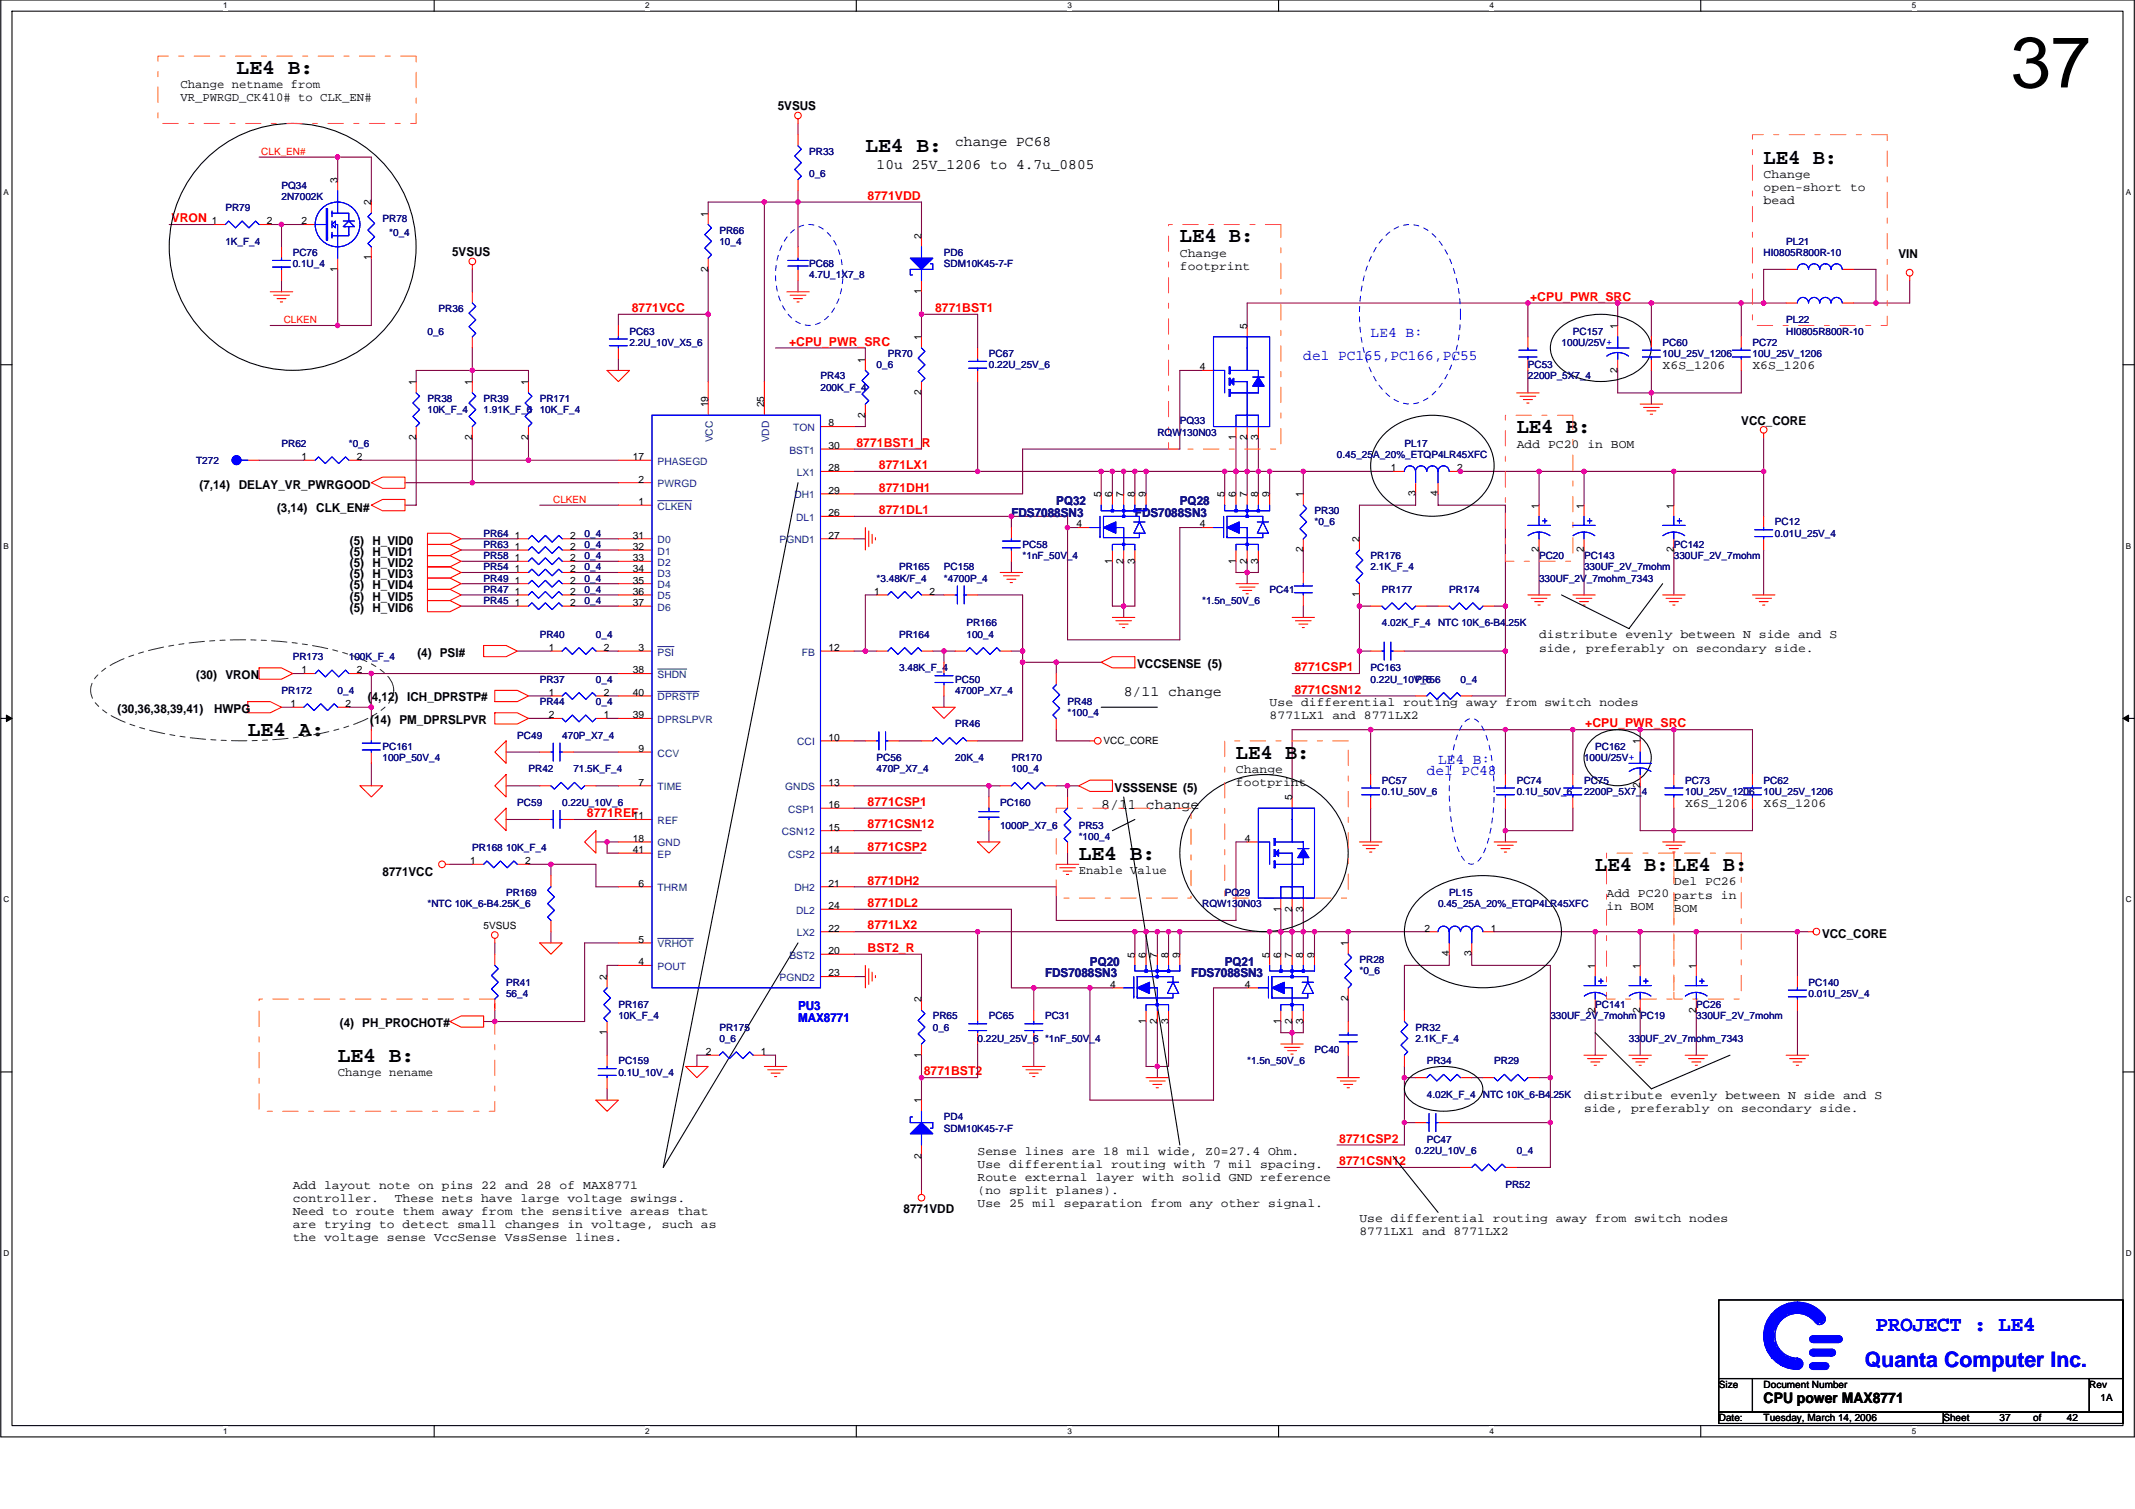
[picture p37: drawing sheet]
<svg xmlns="http://www.w3.org/2000/svg" width="420mm" height="297mm" viewBox="0 0 420 297" stroke-linecap="round" stroke-linejoin="round" font-family="sans-serif">
<defs><g id="words">
<text font-size="14.1" x="395.7" y="17.2">37</text>
<g font-size="4.2">
<text x="46.6" y="14.6">LE4 B:</text>
<text x="170.3" y="30">LE4 B:</text>
<text x="347.1" y="32.2">LE4 B:</text>
<text x="232.2" y="47.7">LE4 B:</text>
<text x="298.5" y="85.3">LE4 B:</text>
<text x="48.8" y="144.9">LE4 A:</text>
<text x="243.2" y="149.4">LE4 B:</text>
<text x="212.3" y="169.2">LE4 B:</text>
<text x="313.9" y="171.4">LE4 B: LE4 B:</text>
<text x="66.5" y="209">LE4 B:</text>
</g>
<g font-size="4.2" fill="#00f">
<text x="369.2" y="262">PROJECT : LE4</text>
<text x="367" y="269.1">Quanta Computer Inc.</text>
</g>
<g font-size="2.9">
<text x="188" y="28.8">change PC68</text>
<text x="172.5" y="33.2">10u 25V_1206 to 4.7u_0805</text>
<text x="221.1" y="137.1">8/11 change</text>
<text x="216.7" y="159.2">8/11 change</text>
<text x="347.1" y="276.2">CPU power MAX8771</text>
</g>
<g font-size="2.9" fill="#00f">
<text x="256.5" y="70.8">del PC165,PC166,PC55</text>
<text x="269.7" y="66.4">LE4 B:</text>
<text x="280.8" y="152.5">del PC48</text>
<text x="283" y="150.3">LE4 B:</text>
</g>
<g font-size="2.4">
<text x="35.5" y="17.4">Change netname from</text>
<text x="35.5" y="20">VR_PWRGD_CK410# to CLK_EN#</text>
<text x="153.1" y="21.7">5VSUS</text>
<text x="347.1" y="35.1">Change</text>
<text x="347.1" y="37.7">open-short to</text>
<text x="347.1" y="40.2">bead</text>
<text x="89" y="50.4">5VSUS</text>
<text x="232.2" y="50.5">Change</text>
<text x="232.2" y="53.1">footprint</text>
<text x="373.6" y="50.8">VIN</text>
<text x="327.2" y="72.6">X6S_1206</text>
<text x="344.9" y="72.6">X6S_1206</text>
<text x="342.7" y="83.6">VCC_CORE</text>
<text x="298.5" y="88.1">Add PC20 in BOM</text>
<text x="39.3" y="96.2">(7,14)</text>
<text x="47" y="96.2">DELAY_VR_PWRGOOD</text>
<text x="54.5" y="100.8">(3,14)</text>
<text x="62.2" y="100.8">CLK_EN#</text>
<text x="68.9" y="107.2">(5) H_VID0</text>
<text x="68.9" y="109.4">(5) H_VID1</text>
<text x="68.9" y="113.8">(5) H_VID3</text>
<text x="68.9" y="111.6">(5) H_VID2</text>
<text x="68.9" y="118.3">(5) H_VID5</text>
<text x="68.9" y="116">(5) H_VID4</text>
<text x="68.9" y="120.5">(5) H_VID6</text>
<text x="302.9" y="125.7">distribute evenly between N side and S</text>
<text x="82.1" y="129.3">(4) PSI#</text>
<text x="223.8" y="131.5">VCCSENSE (5)</text>
<text x="302.9" y="128.2">side, preferably on secondary side.</text>
<text x="38.6" y="133.7">(30) VRON</text>
<text x="72.4" y="137.9">(4,12)</text>
<text x="80.1" y="137.9">ICH_DPRSTP#</text>
<text x="23.1" y="140.4">(30,36,38,39,41)</text>
<text x="42.1" y="140.4">HWPG</text>
<text x="72.8" y="142.6">(14) PM_DPRSLPVR</text>
<text x="249.9" y="138.9">Use differential routing away from switch nodes</text>
<text x="249.9" y="141.5">8771LX1 and 8771LX2</text>
<text x="219.4" y="155.8">VSSSENSE (5)</text>
<text x="243.2" y="152.2">Change</text>
<text x="243.2" y="154.8">footprint</text>
<text x="331.6" y="158.8">X6S_1206</text>
<text x="347.1" y="158.8">X6S_1206</text>
<text x="75.3" y="172.4">8771VCC</text>
<text x="212.3" y="172.1">Enable Value</text>
<text x="316.2" y="176.5">Add PC20 parts in</text>
<text x="316.2" y="179.1">in BOM</text>
<text x="329.4" y="174.3">Del PC26</text>
<text x="329.4" y="179.5">BOM</text>
<text x="358.6" y="184.6">VCC_CORE</text>
<text x="66.9" y="202.2">(4) PH_PROCHOT#</text>
<text x="66.5" y="211.9">Change nename</text>
<text x="311.7" y="216.3">distribute evenly between N side and S</text>
<text x="311.7" y="218.8">side, preferably on secondary side.</text>
<text x="192.4" y="227.3">Sense lines are 18 mil wide, Z0=27.4 Ohm.</text>
<text x="57.6" y="234">Add layout note on pins 22 and 28 of MAX8771</text>
<text x="192.4" y="229.9">Use differential routing with 7 mil spacing.</text>
<text x="192.4" y="232.5">Route external layer with solid GND reference</text>
<text x="57.6" y="236.5">controller.</text>
<text x="57.6" y="239.1">Need to route them away from the sensitive areas that</text>
<text x="77.7" y="236.5">These nets have large voltage swings.</text>
<text x="177.8" y="238.7">8771VDD</text>
<text x="192.4" y="235.1">(no split planes).</text>
<text x="192.4" y="237.6">Use 25 mil separation from any other signal.</text>
<text x="57.6" y="241.7">are trying to detect small changes in voltage, such as</text>
<text x="57.6" y="244.3">the voltage sense VccSense VssSense lines.</text>
<text x="267.5" y="240.6">Use differential routing away from switch nodes</text>
<text x="267.5" y="243.2">8771LX1 and 8771LX2</text>
</g>
<g font-size="2.4" fill="#f00">
<text x="170.7" y="39.3">8771VDD</text>
<text x="33.7" y="43.8">VRON</text>
<text x="301.1" y="59.2">+CPU_PWR_SRC</text>
<text x="124.3" y="61.4">8771VCC</text>
<text x="184" y="61.4">8771BST1</text>
<text x="155.3" y="68.1">+CPU_PWR_SRC</text>
<text x="168.5" y="87.9">8771BST1_R</text>
<text x="173" y="92.4">8771LX1</text>
<text x="173" y="101.2">8771DL1</text>
<text x="173" y="96.8">8771DH1</text>
<text x="254.7" y="136.5">8771CSN12</text>
<text x="254.7" y="132.1">8771CSP1</text>
<text x="312" y="143.2">+CPU_PWR_SRC</text>
<text x="115.5" y="160.9">8771REF</text>
<text x="170.7" y="158.6">8771CSP1</text>
<text x="170.7" y="167.5">8771CSP2</text>
<text x="170.7" y="163.1">8771CSN12</text>
<text x="170.7" y="174.1">8771DH2</text>
<text x="170.7" y="178.5">8771DL2</text>
<text x="170.7" y="183">8771LX2</text>
<text x="170.7" y="187.4">BST2_R</text>
<text x="181.8" y="211.7">8771BST2</text>
<text x="263.6" y="224.9">8771CSP2</text>
<text x="263.6" y="229.4">8771CSN12</text>
</g>
<g font-size="2.4" fill="#000080">
<text x="199" y="101.7">FDS7088SN3</text>
<text x="207.9" y="99.5">PQ32</text>
<text x="223.3" y="101.7">FDS7088SN3</text>
<text x="232.2" y="99.5">PQ28</text>
<text x="214.5" y="190.1">PQ20</text>
<text x="241" y="190.1">PQ21</text>
<text x="205.7" y="192.3">FDS7088SN3</text>
<text x="234.4" y="192.3">FDS7088SN3</text>
</g>
<g font-size="2.4" fill="#00f">
<text x="157" y="198.9">PU3</text>
<text x="157" y="201.1">MAX8771</text>
</g>
<g font-size="2" fill="#f00">
<text x="51.4" y="30.5">CLK_EN#</text>
<text x="55.8" y="63.6">CLKEN</text>
<text x="108.9" y="99">CLKEN</text>
</g>
<g font-size="2" fill="#000080">
<text x="159.2" y="30.5">PR33</text>
<text x="159.2" y="34.9">0_6</text>
<text x="44.4" y="41.6">PR79</text>
<text x="55.4" y="37.1">PQ34</text>
<text x="55.4" y="39.3">2N7002K</text>
<text x="75.3" y="43.8">PR78</text>
<text x="76.6" y="46.4">*0_4</text>
<text x="141.6" y="46">PR66</text>
<text x="44.4" y="48.2">1K_F_4</text>
<text x="57.6" y="50.4">PC76</text>
<text x="57.6" y="52.6">0.1U_4</text>
<text x="141.6" y="48.2">10_4</text>
<text x="159.2" y="52.6">PC68</text>
<text x="185.8" y="50.4">PD6</text>
<text x="185.8" y="52.6">SDM10K45-7-F</text>
<text x="347.1" y="50.4">HI0805R800R-10</text>
<text x="351.5" y="48.2">PL21</text>
<text x="159.2" y="54.8">4.7U_1X7_8</text>
<text x="84.1" y="65.8">0_6</text>
<text x="86.3" y="61.4">PR36</text>
<text x="123.9" y="65.8">PC63</text>
<text x="309.5" y="65.8">PC157</text>
<text x="351.5" y="63.6">PL22</text>
<text x="351.5" y="65.8">HI0805R800R-10</text>
<text x="123.9" y="68.1">2.2U_10V_X5_6</text>
<text x="174.7" y="70.3">PR70</text>
<text x="194.6" y="70.3">PC67</text>
<text x="307.3" y="68.1">100U/25V+</text>
<text x="327.2" y="68.1">PC60</text>
<text x="327.2" y="70.3">10U_25V_1206</text>
<text x="344.9" y="68.1">PC72</text>
<text x="344.9" y="70.3">10U_25V_1206</text>
<text x="161.5" y="74.7">PR43</text>
<text x="161.5" y="76.9">200K_F_4</text>
<text x="172.5" y="72.5">0_6</text>
<text x="194.6" y="72.5">0.22U_25V_6</text>
<text x="300.7" y="72.5">PC53</text>
<text x="300.7" y="74.7">2200P_5X7_4</text>
<text x="84.1" y="79.1">PR38</text>
<text x="84.1" y="81.3">10K_F_4</text>
<text x="95.2" y="79.1">PR39</text>
<text x="95.2" y="81.3">1.91K_F_6</text>
<text x="106.2" y="79.1">PR171</text>
<text x="106.2" y="81.3">10K_F_4</text>
<text x="232.2" y="83.5">PQ33</text>
<text x="55.4" y="87.9">PR62</text>
<text x="68.7" y="87.9">*0_6</text>
<text x="227.8" y="85.7">RQW130N03</text>
<text x="276.4" y="87.9">PL17</text>
<text x="38.6" y="91.3">T272</text>
<text x="263.1" y="90.2">0.45_25A_20%_ETQP4LR45XFC</text>
<text x="258.7" y="101.2">PR30</text>
<text x="95.2" y="105.6">PR64</text>
<text x="95.2" y="107.8">PR63</text>
<text x="115" y="105.6">0_4</text>
<text x="115" y="107.8">0_4</text>
<text x="201.2" y="107.8">PC58</text>
<text x="258.7" y="103.4">*0_6</text>
<text x="329.4" y="107.8">PC142</text>
<text x="349.3" y="103.4">PC12</text>
<text x="349.3" y="105.6">0.01U_25V_4</text>
<text x="95.2" y="112.3">PR54</text>
<text x="95.2" y="110">PR58</text>
<text x="115" y="112.3">0_4</text>
<text x="115" y="110">0_4</text>
<text x="176.9" y="112.3">PR165</text>
<text x="185.8" y="112.3">PC158</text>
<text x="201.2" y="110">*1nF_50V_4</text>
<text x="269.7" y="110">PR176</text>
<text x="269.7" y="112.3">2.1K_F_4</text>
<text x="302.9" y="110">PC20</text>
<text x="311.7" y="110">PC143</text>
<text x="311.7" y="112.3">330UF_2V_7mohm</text>
<text x="329.4" y="110">330UF_2V_7mohm</text>
<text x="95.2" y="114.5">PR49</text>
<text x="95.2" y="116.7">PR47</text>
<text x="95.2" y="118.9">PR45</text>
<text x="115" y="114.5">0_4</text>
<text x="115" y="116.7">0_4</text>
<text x="115" y="118.9">0_4</text>
<text x="172.5" y="114.5">*3.48K/F_4</text>
<text x="185.8" y="114.5">*4700P_4</text>
<text x="236.6" y="118.9">*1.5n_50V_6</text>
<text x="249.9" y="116.7">PC41</text>
<text x="272" y="116.7">PR177</text>
<text x="285.2" y="116.7">PR174</text>
<text x="302.9" y="114.5">330UF_2V_7mohm_7343</text>
<text x="106.2" y="125.5">PR40</text>
<text x="117.3" y="125.5">0_4</text>
<text x="176.9" y="125.5">PR164</text>
<text x="190.2" y="123.3">PR166</text>
<text x="190.2" y="125.5">100_4</text>
<text x="272" y="123.3">4.02K_F_4</text>
<text x="283" y="123.3">NTC 10K_6-B4.25K</text>
<text x="57.6" y="129.9">PR173</text>
<text x="68.7" y="129.9">100K_F_4</text>
<text x="55.4" y="136.6">PR172</text>
<text x="66.5" y="136.6">0_4</text>
<text x="106.2" y="134.4">PR37</text>
<text x="117.3" y="134.4">0_4</text>
<text x="176.9" y="132.1">3.48K_F_4</text>
<text x="188" y="134.4">PC50</text>
<text x="188" y="136.6">4700P_X7_4</text>
<text x="269.7" y="132.1">PC163</text>
<text x="269.7" y="134.4">0.22U_10V_6</text>
<text x="278.6" y="134.4">PR56</text>
<text x="287.4" y="134.4">0_4</text>
<text x="106.2" y="138.8">PR44</text>
<text x="117.3" y="138.8">0_4</text>
<text x="188" y="143.2">PR46</text>
<text x="210.1" y="138.8">PR48</text>
<text x="210.1" y="141">*100_4</text>
<text x="75.3" y="147.6">PC161</text>
<text x="75.3" y="149.8">100P_50V_4</text>
<text x="101.8" y="145.4">PC49</text>
<text x="110.6" y="145.4">470P_X7_4</text>
<text x="172.5" y="149.8">PC56</text>
<text x="188" y="149.8">20K_4</text>
<text x="199" y="149.8">PR170</text>
<text x="311.7" y="149.8">100U/25V+</text>
<text x="313.9" y="147.6">PC162</text>
<text x="104" y="152">PR42</text>
<text x="112.8" y="152">71.5K_F_4</text>
<text x="172.5" y="152">470P_X7_4</text>
<text x="199" y="152">100_4</text>
<text x="272" y="154.2">PC57</text>
<text x="298.5" y="154.2">PC74</text>
<text x="311.7" y="154.2">PC75</text>
<text x="331.6" y="154.2">PC73</text>
<text x="347.1" y="154.2">PC62</text>
<text x="101.8" y="158.7">PC59</text>
<text x="110.6" y="158.7">0.22U_10V_6</text>
<text x="196.8" y="158.7">PC160</text>
<text x="272" y="156.5">0.1U_50V_6</text>
<text x="298.5" y="156.5">0.1U_50V_6</text>
<text x="311.7" y="156.5">2200P_5X7_4</text>
<text x="331.6" y="156.5">10U_25V_1206</text>
<text x="347.1" y="156.5">10U_25V_1206</text>
<text x="93" y="167.5">PR168 10K_F_4</text>
<text x="196.8" y="163.1">1000P_X7_6</text>
<text x="212.3" y="163.1">PR53</text>
<text x="212.3" y="165.3">*100_4</text>
<text x="84.1" y="178.6">*NTC 10K_6-B4.25K_6</text>
<text x="99.6" y="176.3">PR169</text>
<text x="236.6" y="178.6">RQW130N03</text>
<text x="241" y="176.3">PQ29</text>
<text x="283" y="178.6">0.45_25A_20%_ETQP4LR45XFC</text>
<text x="285.2" y="176.3">PL15</text>
<text x="267.5" y="189.6">PR28</text>
<text x="267.5" y="191.8">*0_6</text>
<text x="99.6" y="194">PR41</text>
<text x="99.6" y="196.2">56_4</text>
<text x="355.9" y="194">PC140</text>
<text x="355.9" y="196.2">0.01U_25V_4</text>
<text x="121.7" y="198.4">PR167</text>
<text x="121.7" y="200.7">10K_F_4</text>
<text x="141.6" y="202.9">PR175</text>
<text x="183.6" y="200.7">PR65</text>
<text x="183.6" y="202.9">0_6</text>
<text x="194.6" y="200.7">PC65</text>
<text x="205.7" y="200.7">PC31</text>
<text x="278.6" y="202.9">PR32</text>
<text x="305.1" y="200.7">330UF_2V_7mohm PC19</text>
<text x="313.9" y="198.4">PC141</text>
<text x="333.8" y="198.4">PC26</text>
<text x="333.8" y="200.7">330UF_2V_7mohm</text>
<text x="121.7" y="209.5">PC159</text>
<text x="141.6" y="205.1">0_6</text>
<text x="192.4" y="205.1">0.22U_25V_6 *1nF_50V_4</text>
<text x="245.4" y="209.5">*1.5n_50V_6</text>
<text x="258.7" y="207.3">PC40</text>
<text x="278.6" y="205.1">2.1K_F_4</text>
<text x="280.8" y="209.5">PR34</text>
<text x="294.1" y="209.5">PR29</text>
<text x="320.6" y="205.1">330UF_2V_7mohm_7343</text>
<text x="121.7" y="211.7">0.1U_10V_4</text>
<text x="185.8" y="220.5">PD4</text>
<text x="280.8" y="216.1">4.02K_F_4</text>
<text x="291.8" y="216.1">NTC 10K_6-B4.25K</text>
<text x="185.8" y="222.8">SDM10K45-7-F</text>
<text x="278.6" y="227.2">0.22U_10V_6</text>
<text x="280.8" y="225">PC47</text>
<text x="298.5" y="227.2">0_4</text>
<text x="296.3" y="233.8">PR52</text>
</g>
<g font-size="2">
<text x="66.4" y="36" transform="rotate(-90 66.4 36)">3</text>
<text x="73.1" y="40.4" transform="rotate(-90 73.1 40.4)">2</text>
<text x="41.7" y="44.2">1</text>
<text x="52.5" y="44.2">2</text>
<text x="59.4" y="44.2">2</text>
<text x="139.4" y="42.7" transform="rotate(-90 139.4 42.7)">1</text>
<text x="181.3" y="47.1" transform="rotate(-90 181.3 47.1)">2</text>
<text x="66.4" y="53.5" transform="rotate(-90 66.4 53.5)">1</text>
<text x="73.1" y="51.3" transform="rotate(-90 73.1 51.3)">1</text>
<text x="139.4" y="53.5" transform="rotate(-90 139.4 53.5)">2</text>
<text x="181.3" y="57.9" transform="rotate(-90 181.3 57.9)">1</text>
<text x="245.4" y="64.7" transform="rotate(-90 245.4 64.7)">5</text>
<text x="318.3" y="64.7" transform="rotate(-90 318.3 64.7)">1</text>
<text x="170.3" y="71.4" transform="rotate(-90 170.3 71.4)">1</text>
<text x="181.3" y="67" transform="rotate(-90 181.3 67)">1</text>
<text x="81.9" y="75.8" transform="rotate(-90 81.9 75.8)">1</text>
<text x="92.9" y="75.8" transform="rotate(-90 92.9 75.8)">1</text>
<text x="104" y="75.8" transform="rotate(-90 104 75.8)">1</text>
<text x="181.3" y="77.8" transform="rotate(-90 181.3 77.8)">2</text>
<text x="236.1" y="72.9">4</text>
<text x="318.3" y="73.4" transform="rotate(-90 318.3 73.4)">2</text>
<text x="139.4" y="80.2" transform="rotate(-90 139.4 80.2)">19</text>
<text x="150.4" y="80.2" transform="rotate(-90 150.4 80.2)">25</text>
<text x="163" y="83.9">8</text>
<text x="170.3" y="82.2" transform="rotate(-90 170.3 82.2)">2</text>
<text x="81.9" y="86.6" transform="rotate(-90 81.9 86.6)">2</text>
<text x="92.9" y="86.6" transform="rotate(-90 92.9 86.6)">2</text>
<text x="104" y="86.6" transform="rotate(-90 104 86.6)">2</text>
<text x="163" y="88.4">30</text>
<text x="243.2" y="86.6" transform="rotate(-90 243.2 86.6)">1</text>
<text x="245.4" y="86.6" transform="rotate(-90 245.4 86.6)">2</text>
<text x="247.6" y="86.6" transform="rotate(-90 247.6 86.6)">3</text>
<text x="59.4" y="90.6">1</text>
<text x="70.2" y="90.6">2</text>
<text x="124.5" y="90.6">17</text>
<text x="125.7" y="95">2</text>
<text x="163" y="92.8">28</text>
<text x="273.7" y="92.8">1</text>
<text x="286.8" y="92.8">2</text>
<text x="125.7" y="99.4">1</text>
<text x="163" y="97.2">29</text>
<text x="163" y="101.6">26</text>
<text x="216.7" y="97.9" transform="rotate(-90 216.7 97.9)">5</text>
<text x="218.9" y="97.9" transform="rotate(-90 218.9 97.9)">6</text>
<text x="221.1" y="97.9" transform="rotate(-90 221.1 97.9)">7</text>
<text x="223.3" y="97.9" transform="rotate(-90 223.3 97.9)">8</text>
<text x="225.5" y="97.9" transform="rotate(-90 225.5 97.9)">9</text>
<text x="241" y="97.9" transform="rotate(-90 241 97.9)">5</text>
<text x="243.2" y="97.9" transform="rotate(-90 243.2 97.9)">6</text>
<text x="245.4" y="97.9" transform="rotate(-90 245.4 97.9)">7</text>
<text x="247.6" y="97.9" transform="rotate(-90 247.6 97.9)">8</text>
<text x="249.8" y="97.9" transform="rotate(-90 249.8 97.9)">9</text>
<text x="256.5" y="97.9" transform="rotate(-90 256.5 97.9)">1</text>
<text x="278.6" y="97.7" transform="rotate(-90 278.6 97.7)">3</text>
<text x="283" y="97.7" transform="rotate(-90 283 97.7)">4</text>
<text x="302.9" y="100.1" transform="rotate(-90 302.9 100.1)">1</text>
<text x="311.7" y="100.1" transform="rotate(-90 311.7 100.1)">1</text>
<text x="329.4" y="100.1" transform="rotate(-90 329.4 100.1)">1</text>
<text x="101.3" y="106">1</text>
<text x="112.2" y="106">2</text>
<text x="124.5" y="106">31</text>
<text x="163" y="106">27</text>
<text x="211.8" y="103.8">4</text>
<text x="236.1" y="103.8">4</text>
<text x="267.5" y="106.7" transform="rotate(-90 267.5 106.7)">2</text>
<text x="101.3" y="112.7">1</text>
<text x="101.3" y="108.2">1</text>
<text x="101.3" y="110.5">1</text>
<text x="112.2" y="112.7">2</text>
<text x="112.2" y="108.2">2</text>
<text x="112.2" y="110.5">2</text>
<text x="124.5" y="108.2">32</text>
<text x="124.5" y="110.5">33</text>
<text x="124.5" y="112.7">34</text>
<text x="218.9" y="110.9" transform="rotate(-90 218.9 110.9)">1</text>
<text x="221.1" y="110.9" transform="rotate(-90 221.1 110.9)">2</text>
<text x="223.3" y="110.9" transform="rotate(-90 223.3 110.9)">3</text>
<text x="243.2" y="110.9" transform="rotate(-90 243.2 110.9)">1</text>
<text x="245.4" y="110.9" transform="rotate(-90 245.4 110.9)">2</text>
<text x="247.6" y="110.9" transform="rotate(-90 247.6 110.9)">3</text>
<text x="256.5" y="108.7" transform="rotate(-90 256.5 108.7)">2</text>
<text x="302.9" y="108.7" transform="rotate(-90 302.9 108.7)">2</text>
<text x="311.7" y="108.7" transform="rotate(-90 311.7 108.7)">2</text>
<text x="329.4" y="108.7" transform="rotate(-90 329.4 108.7)">2</text>
<text x="101.3" y="114.9">1</text>
<text x="101.3" y="117.1">1</text>
<text x="101.3" y="119.3">1</text>
<text x="112.2" y="114.9">2</text>
<text x="112.2" y="117.1">2</text>
<text x="112.2" y="119.3">2</text>
<text x="124.5" y="119.3">37</text>
<text x="124.5" y="117.1">36</text>
<text x="124.5" y="114.9">35</text>
<text x="172.1" y="117.1">1</text>
<text x="182.9" y="117.1">2</text>
<text x="267.5" y="117.6" transform="rotate(-90 267.5 117.6)">1</text>
<text x="108" y="128.1">1</text>
<text x="118.8" y="128.1">2</text>
<text x="125.7" y="128.1">3</text>
<text x="163" y="128.1">12</text>
<text x="59.4" y="132.6">1</text>
<text x="70.2" y="132.6">2</text>
<text x="108" y="137">1</text>
<text x="118.8" y="137">2</text>
<text x="124.5" y="137">40</text>
<text x="124.5" y="132.6">38</text>
<text x="57.1" y="139.2">1</text>
<text x="68" y="139.2">2</text>
<text x="108" y="141.4">2</text>
<text x="118.8" y="141.4">1</text>
<text x="124.5" y="141.4">39</text>
<text x="125.7" y="148">9</text>
<text x="163" y="145.8">10</text>
<text x="217.2" y="146.5">VCC_CORE</text>
<text x="322.8" y="146.5" transform="rotate(-90 322.8 146.5)">1</text>
<text x="125.7" y="154.7">7</text>
<text x="163" y="154.7">13</text>
<text x="322.8" y="155.1" transform="rotate(-90 322.8 155.1)">2</text>
<text x="124.5" y="161.3">11</text>
<text x="163" y="159.1">16</text>
<text x="254.3" y="157.5" transform="rotate(-90 254.3 157.5)">5</text>
<text x="124.5" y="165.7">18</text>
<text x="124.5" y="167.9">41</text>
<text x="163" y="167.9">14</text>
<text x="163" y="163.5">15</text>
<text x="245" y="165.7">4</text>
<text x="92.5" y="170.1">1</text>
<text x="103.3" y="170.1">2</text>
<text x="125.7" y="174.5">6</text>
<text x="163" y="174.5">21</text>
<text x="163" y="179">24</text>
<text x="252" y="179.5" transform="rotate(-90 252 179.5)">1</text>
<text x="254.3" y="179.5" transform="rotate(-90 254.3 179.5)">2</text>
<text x="256.5" y="179.5" transform="rotate(-90 256.5 179.5)">3</text>
<text x="95.2" y="183">5VSUS</text>
<text x="125.7" y="185.6">5</text>
<text x="163" y="183.4">22</text>
<text x="280.3" y="183.4">2</text>
<text x="293.4" y="183.4">1</text>
<text x="125.7" y="190">4</text>
<text x="163" y="187.8">20</text>
<text x="223.3" y="188.5" transform="rotate(-90 223.3 188.5)">5</text>
<text x="225.5" y="188.5" transform="rotate(-90 225.5 188.5)">6</text>
<text x="227.7" y="188.5" transform="rotate(-90 227.7 188.5)">7</text>
<text x="229.9" y="188.5" transform="rotate(-90 229.9 188.5)">8</text>
<text x="232.2" y="188.5" transform="rotate(-90 232.2 188.5)">9</text>
<text x="249.8" y="188.5" transform="rotate(-90 249.8 188.5)">5</text>
<text x="252" y="188.5" transform="rotate(-90 252 188.5)">6</text>
<text x="254.3" y="188.5" transform="rotate(-90 254.3 188.5)">7</text>
<text x="256.5" y="188.5" transform="rotate(-90 256.5 188.5)">8</text>
<text x="258.7" y="188.5" transform="rotate(-90 258.7 188.5)">9</text>
<text x="265.3" y="186.3" transform="rotate(-90 265.3 186.3)">1</text>
<text x="285.2" y="188.3" transform="rotate(-90 285.2 188.3)">4</text>
<text x="289.6" y="188.3" transform="rotate(-90 289.6 188.3)">3</text>
<text x="313.9" y="190.7" transform="rotate(-90 313.9 190.7)">1</text>
<text x="322.8" y="190.7" transform="rotate(-90 322.8 190.7)">1</text>
<text x="333.8" y="190.7" transform="rotate(-90 333.8 190.7)">1</text>
<text x="119.5" y="192.9" transform="rotate(-90 119.5 192.9)">2</text>
<text x="163" y="192.2">23</text>
<text x="181.3" y="197.3" transform="rotate(-90 181.3 197.3)">2</text>
<text x="218.5" y="194.4">4</text>
<text x="245" y="194.4">4</text>
<text x="265.3" y="197.1" transform="rotate(-90 265.3 197.1)">2</text>
<text x="119.5" y="203.8" transform="rotate(-90 119.5 203.8)">1</text>
<text x="225.5" y="201.5" transform="rotate(-90 225.5 201.5)">1</text>
<text x="227.7" y="201.5" transform="rotate(-90 227.7 201.5)">2</text>
<text x="229.9" y="201.5" transform="rotate(-90 229.9 201.5)">3</text>
<text x="252" y="201.5" transform="rotate(-90 252 201.5)">1</text>
<text x="254.3" y="201.5" transform="rotate(-90 254.3 201.5)">2</text>
<text x="256.5" y="201.5" transform="rotate(-90 256.5 201.5)">3</text>
<text x="313.9" y="199.3" transform="rotate(-90 313.9 199.3)">2</text>
<text x="322.8" y="199.3" transform="rotate(-90 322.8 199.3)">2</text>
<text x="333.8" y="199.3" transform="rotate(-90 333.8 199.3)">2</text>
<text x="138.9" y="207.7">2</text>
<text x="149.7" y="207.7">1</text>
<text x="181.3" y="208.2" transform="rotate(-90 181.3 208.2)">1</text>
<text x="181.3" y="217.2" transform="rotate(-90 181.3 217.2)">1</text>
<text x="181.3" y="228" transform="rotate(-90 181.3 228)">2</text>
<text x="338.3" y="273.1">Size</text>
<text x="347.1" y="273.1">Document Number</text>
<text x="411.2" y="273.1">Rev</text>
<text x="413.4" y="275.8">1A</text>
<text x="338.3" y="279.8">Date:</text>
<text x="347.1" y="279.8">Tuesday, March 14, 2006</text>
<text x="382.4" y="279.8">Sheet</text>
<text x="393.5" y="279.8">37</text>
<text x="400.1" y="279.8">of</text>
<text x="406.7" y="279.8">42</text>
</g>
<g font-size="2" fill="#004080">
<text x="140.3" y="87.1" transform="rotate(-90 140.3 87.1)">VCC</text>
<text x="151.4" y="87.1" transform="rotate(-90 151.4 87.1)">VDD</text>
<text x="155.4" y="89.3">BST1</text>
<text x="156.1" y="84.9">TON</text>
<text x="129.4" y="91.5">PHASEGD</text>
<text x="129.4" y="95.9">PWRGD</text>
<text x="156.8" y="93.7">LX1</text>
<text x="129.4" y="100.3">CLKEN</text>
<text x="156.3" y="98.1">DH1</text>
<text x="129.4" y="107">D0</text>
<text x="153.4" y="107">PGND1</text>
<text x="156.7" y="102.5">DL1</text>
<text x="129.4" y="109.2">D1</text>
<text x="129.4" y="111.4">D2</text>
<text x="129.4" y="113.6">D3</text>
<text x="129.4" y="118">D5</text>
<text x="129.4" y="115.8">D4</text>
<text x="129.4" y="120.2">D6</text>
<text x="129.4" y="129.1">PSI</text>
<text x="157.8" y="129.1">FB</text>
<text x="129.4" y="137.9">DPRSTP</text>
<text x="129.4" y="133.5">SHDN</text>
<text x="129.4" y="142.3">DPRSLPVR</text>
<text x="129.4" y="148.9">CCV</text>
<text x="156.9" y="146.7">CCI</text>
<text x="129.4" y="155.6">TIME</text>
<text x="154.5" y="155.6">GNDS</text>
<text x="155.1" y="160">CSP1</text>
<text x="129.4" y="162.2">REF</text>
<text x="129.4" y="166.6">GND</text>
<text x="153.9" y="164.4">CSN12</text>
<text x="129.4" y="168.8">EP</text>
<text x="155.1" y="168.8">CSP2</text>
<text x="129.4" y="175.5">THRM</text>
<text x="156.3" y="175.5">DH2</text>
<text x="156.7" y="179.9">DL2</text>
<text x="156.8" y="184.3">LX2</text>
<text x="129.4" y="186.5">VRHOT</text>
<text x="129.4" y="190.9">POUT</text>
<text x="155.4" y="188.7">BST2</text>
<text x="153.4" y="193.1">PGND2</text>
</g>
<g font-size="1.6">
<text x="43.9" y="1.7">1</text>
<text x="127" y="1.7">2</text>
<text x="210" y="1.7">3</text>
<text x="293.1" y="1.7">4</text>
<text x="376.2" y="1.7">5</text>
<text x=".7" y="38.4">A</text>
<text x="418.3" y="38.4">A</text>
<text x=".7" y="108">B</text>
<text x="418.3" y="108">B</text>
<text x=".7" y="177.7">C</text>
<text x="418.3" y="177.7">C</text>
<text x=".7" y="247.2">D</text>
<text x="418.3" y="247.2">D</text>
<text x="43.9" y="282.3">1</text>
<text x="127" y="282.3">2</text>
<text x="210" y="282.3">3</text>
<text x="293.1" y="282.3">4</text>
<text x="376.2" y="282.3">5</text>
</g>
</g></defs>
<path d="M.2 0h419.8v282.9h-419.8zM2.4 2.2h415.4v278.4h-415.4z" fill="none" stroke="#000" stroke-width=".21"/>
<g fill="#fff">
<path d="M43.9 .2h.9v1.8h-.9z"/>
<path d="M43.9 280.8h.9v1.8h-.9z"/>
</g>
<path d="M85.4 0v2.2M85.4 280.6v2.2" fill="none" stroke="#000" stroke-width=".21"/>
<g fill="#fff">
<path d="M127 .2h.9v1.8h-.9z"/>
<path d="M127 280.8h.9v1.8h-.9z"/>
</g>
<path d="M168.5 0v2.2M168.5 280.6v2.2" fill="none" stroke="#000" stroke-width=".21"/>
<g fill="#fff">
<path d="M210 .2h.9v1.8h-.9z"/>
<path d="M210 280.8h.9v1.8h-.9z"/>
</g>
<path d="M251.6 0v2.2M251.6 280.6v2.2" fill="none" stroke="#000" stroke-width=".21"/>
<g fill="#fff">
<path d="M293.1 .2h.9v1.8h-.9z"/>
<path d="M293.1 280.8h.9v1.8h-.9z"/>
</g>
<path d="M334.7 0v2.2M334.7 280.6v2.2" fill="none" stroke="#000" stroke-width=".21"/>
<g fill="#fff">
<path d="M376.2 .2h.9v1.8h-.9z"/>
<path d="M376.2 280.8h.9v1.8h-.9z"/>
<path d="M.7 37h1.1v1.8h-1.1z"/>
<path d="M418.3 37h1.1v1.8h-1.1z"/>
<path d="M.7 106.6h1.1v1.8h-1.1z"/>
<path d="M418.3 106.6h1.1v1.8h-1.1z"/>
</g>
<path d="M.2 71.8h2.2M417.8 71.8h2.2" fill="none" stroke="#000" stroke-width=".21"/>
<g fill="#fff">
<path d="M.7 176.2h1.2v1.8h-1.2z"/>
<path d="M418.3 176.2h1.2v1.8h-1.2z"/>
</g>
<path d="M.2 141.4h2.2M417.8 141.4h2.2" fill="none" stroke="#000" stroke-width=".21"/>
<path d="M1.3 140.8l1.1 .6-1.1 .6zM417.8 141.4l1.1-.6v1.2z" fill="#000" stroke="#000" stroke-width=".2"/>
<g fill="#fff">
<path d="M.7 245.8h1.2v1.8h-1.2z"/>
<path d="M418.3 245.8h1.2v1.8h-1.2z"/>
</g>
<g fill="none" stroke="#000" stroke-width=".21">
<path d="M306.5 65.1a12.6 12.6 0 0 1 12.4-2.7 7.7 7.7 0 0 1 6 5.2 5.9 5.9 0 0 1-3.8 6.1 13.5 13.5 0 0 1-13.9-1.2 4.9 4.9 0 0 1-.7-7.4zM157 95l-26.5 134.8 26.5-44.2M272.4 85.5a14 14 0 0 1 19 0 8.6 8.6 0 0 1-.9 13.2 14 14 0 0 1-18.1-.8 8.6 8.6 0 0 1 0-12.4zM327.2 114.9l-6.6 8.8-13.3-6.6M216.7 139.2h11.1M221.1 156.9l11.1 68.5M237 157a17.2 17.2 0 0 1 27 4.9 15.1 15.1 0 0 1-8.8 20.3 16.9 16.9 0 0 1-22.3-9.7 14.7 14.7 0 0 1 4.1-15.5zM313 145.9a7.4 7.4 0 0 1 11.2 .7 5.1 5.1 0 0 1-2.8 7.4 7.1 7.1 0 0 1-9.3-3.1 4.8 4.8 0 0 1 .9-5zM223.3 161.3l-4.4 2.2M279.4 176.9a19.4 19.4 0 0 1 18.8-3.6 13.4 13.4 0 0 1 8.3 6.6 8.8 8.8 0 0 1-3.2 10.9 19.9 19.9 0 0 1-22.9 0 8.8 8.8 0 0 1-2.6-12zM.2 211h2.2M277.2 212.3a10.4 10.4 0 0 1 9.3-2.1 7.2 7.2 0 0 1 4.9 2.7 2.95 2.95 0 0 1-1.1 4 11.6 11.6 0 0 1-12.4 0 2.96 2.96 0 0 1-.7-4.6z"/>
<path d="M313.9 203.3l11.1 11 15.5-6.6M417.8 211h2.2M274.2 227.6l8.8 11.1M338.3 255.9h79.5v15.5h-79.5zM338.3 271.4h6.6v6.6h-6.6zM338.3 278h44.1v2.2h-44.1zM344.9 271.4h66.3v6.6h-66.3zM382.4 278h35.4v2.2h-35.4zM411.2 271.4h6.6v6.6h-6.6z"/>
<circle cx="57.6" cy="48.6" r="24.3"/>
</g>
<g fill="none" stroke="#800040" stroke-width=".21">
<path d="M51 30.9h22.1v8.9M66.5 30.9v4.4M150.4 39.8v35.3M157 24.3v2.2M157 37.5v11.1M33.3 44.2h8.8M53.2 44.2h6.6M55.4 44.2v4.4M55.4 55.2v2.2M66.5 53v11.1M73.1 50.8v13.3h-19.9M93 53v4.4"/>
<path d="M139.4 42v-2.2h41.9v6.6M139.4 53v22.1M157 55.2v2.2M181.3 57.4v8.9M300.7 59.6v6.7M318.4 59.6v4.5M325 59.6v6.7M342.7 59.6v6.7M351.5 59.6h-106.1v4.5M351.5 53h-4.4v6.6M364.8 53h4.4v6.6h6.6v-4.4M364.8 59.6h4.4"/>
<path d="M81.9 75.1v-2.2h22.1v2.2M93 68.5v6.6M121.7 70.7v2.2M139.4 61.9h-17.7v2.2M152.6 68.5h17.7v2.2M181.3 77.3v11.1h-13.2M181.3 61.9h11.1v6.6M192.4 75.1v17.7M236.6 72.9h-4.4v15.5h-31v8.8h-33.1M300.7 72.9v4.4M318.4 72.9v4.4h24.3v-4.4M325 72.9v6.6"/>
<path d="M51 90.6h8.8M70.9 90.6h50.8M79.7 95h42M81.9 86.2v13.2h-2.2M93 86.2v8.8M104 86.2v4.4M106.2 99.4h15.5M168.1 92.8h88.4M170.3 81.7v2.3h-2.2M216.7 92.8v4.4M218.9 92.8v4.4M221.1 92.8v4.4"/>
<path d="M223.3 92.8v4.4M225.5 92.8v4.4M241 92.8v4.4M243.2 86.2v11M245.4 86.2v11M247.6 86.2v11M249.9 92.8v4.4M274.2 92.8h-17.7v4.4M278.6 97.2v2.2h-11.1v6.7M283 97.2v2.2h13.3v19.9M287.4 92.8h59.7M302.9 92.8v6.6"/>
<path d="M311.7 92.8v6.6M329.4 92.8v6.6M347.1 86.2v15.4M90.8 119.3h11M90.8 110.5h11M90.8 108.3h11M90.8 112.7h11M90.8 106.1h11M90.8 117.1h11M90.8 114.9h11M112.8 119.3h8.9M112.8 110.5h8.9"/>
<path d="M112.8 108.3h8.9M112.8 112.7h8.9M112.8 106.1h8.9M112.8 117.1h8.9M112.8 114.9h8.9M168.1 101.6h42v24.3h22.1v-22.1h4.4M168.1 106.1h2.2M172.5 117.1h-2.2v11.1M183.6 117.1h2.2M192.4 117.1h8.8v28.7h-8.8M199 101.6v2.2M199 110.5v2.2"/>
<path d="M210.1 103.8h2.2M218.9 110.5v8.8h4.4v-8.8M221.1 110.5v11M243.2 110.5v2.2h4.4v-2.2M245.4 110.5v4.4M256.5 108.3v4.4M256.5 119.3v2.2M267.5 119.3h2.2M267.5 117.1v15.5h-13.2M280.8 119.3h2.2M294.1 119.3h2.2v8.9M302.9 108.3v8.8"/>
<path d="M311.7 108.3v8.8M329.4 108.3v8.8M347.1 108.3v8.8M55.4 139.2h2.2M57.6 132.6h2.2M68.7 139.2h4.4M70.9 132.6h50.8M73.1 132.6v11M101.8 128.2h6.6M104 137h4.4M119.5 128.2h2.2M119.5 137h2.2"/>
<path d="M168.1 128.2h4.4M183.6 128.2h4.4M185.8 128.2v2.2M185.8 137v2.2M199 128.2h2.2M201.2 130.4h15.5M207.9 130.4v2.2M254.3 137h24.3M267.5 128.2h2.2M276.4 128.2h19.9v8.8h-6.7M73.1 150.3v4.4M99.6 154.7h6.6"/>
<path d="M99.6 148h6.6M104 141.4h4.4M112.8 148h8.9M117.3 154.7h4.4M119.5 141.4h2.2M168.1 154.7h28.7M168.1 145.8h2.2M168.1 159.1h13.2M176.9 145.8h4.4M194.6 154.7v2.2M207.9 154.7h4.4M207.9 143.6v2.2h6.6"/>
<path d="M210.1 154.7v2.2M269.7 143.6v8.9M269.7 159.1v6.6M296.3 143.6v8.9M296.3 159.1v6.6M309.5 159.1v4.4h-13.2M309.5 143.6v8.9M322.8 154.7v8.8h22.1v-4.4M322.8 143.6v2.2M329.4 143.6v8.9M329.4 159.1v6.6M344.9 152.5v-8.9h-90.6v13.3"/>
<path d="M88.6 170.1h4.4M99.6 161.3h6.6M104 170.1h13.3v4.5h4.4M108.4 170.1v2.3M112.8 161.3h8.9M117.3 165.7h4.4M119.5 165.7v2.2h2.2M168.1 167.9h13.2M168.1 163.5h13.2M168.1 179h30.9v15.5h19.9M194.6 163.5v2.2M210.1 167.9v2.2"/>
<path d="M245.4 165.7h-2.2v15.5h-35.3v-6.6h-39.8M252.1 179v8.8M254.3 179v8.8M256.5 179v8.8M97.4 185.6v2.2M97.4 198.9v2.2M108.4 183.4v2.2M121.7 190h-2.2v2.2M121.7 185.6h-6.6v15.5h-19.9M168.1 187.8h13.2v8.9M168.1 183.4h97.2M168.1 192.2h2.2"/>
<path d="M192.4 183.4v15.5M203.4 194.5v4.4M214.5 194.5v22.1h24.3v-22.1h6.6M223.3 183.4v4.4M225.5 183.4v4.4M227.8 183.4v4.4M230 183.4v4.4M232.2 183.4v4.4M249.9 183.4v4.4M258.7 183.4v4.4M265.3 196.7v4.4M280.8 183.4h-15.5v2.2"/>
<path d="M285.2 187.8v2.2h-8.8v8.9M289.6 187.8v2.2h15.5v22.1M294.1 183.4h61.8M313.9 183.4v6.6M313.9 198.9v8.8M322.8 183.4v6.6M322.8 198.9v8.8M333.8 183.4v6.6M333.8 198.9v8.8M353.7 183.4v8.8M353.7 198.9v8.8M119.5 203.3v4.4"/>
<path d="M119.5 214.3v2.3M139.4 207.7h-2.3v2.2M150.4 207.7h2.2v2.2M181.3 207.7v8.9M192.4 205.5v6.6h-11.1M203.4 205.5v4.4M225.5 201.1v8.8h4.5v-8.8M227.8 201.1v11M252.1 201.1v2.2h4.4v-2.2M254.3 201.1v4.4M265.3 207.7v4.4M276.4 209.9v15.5h-13.3"/>
<path d="M276.4 212.1h2.2M289.6 212.1h2.2M302.9 212.1h2.2v8.9M181.3 227.6v6.6M263.1 229.8h24.3M276.4 221h2.2M285.2 221h19.9v8.8h-6.6"/>
</g>
<g fill="#f0f" stroke="#f0f" stroke-width=".21">
<circle cx="329.4" cy="163.5" r=".43"/>
<circle cx="296.2" cy="163.5" r=".43"/>
<circle cx="225.5" cy="183.4" r=".43"/>
<circle cx="300.7" cy="59.6" r=".43"/>
<circle cx="221.1" cy="92.8" r=".43"/>
<circle cx="150.4" cy="39.8" r=".43"/>
<circle cx="216.7" cy="92.8" r=".43"/>
<circle cx="318.3" cy="59.6" r=".43"/>
<circle cx="225.5" cy="92.8" r=".43"/>
<circle cx="201.2" cy="128.2" r=".43"/>
<circle cx="192.4" cy="92.8" r=".43"/>
<circle cx="309.5" cy="143.6" r=".43"/>
<circle cx="322.8" cy="143.6" r=".43"/>
<circle cx="353.7" cy="183.4" r=".43"/>
<circle cx="276.4" cy="212.1" r=".43"/>
<circle cx="276.4" cy="221" r=".43"/>
<circle cx="254.3" cy="203.3" r=".43"/>
<circle cx="256.5" cy="92.8" r=".43"/>
<circle cx="139.4" cy="61.9" r=".43"/>
<circle cx="325" cy="59.6" r=".43"/>
<circle cx="223.3" cy="183.4" r=".43"/>
<circle cx="243.2" cy="92.8" r=".43"/>
<circle cx="245.4" cy="92.8" r=".43"/>
<circle cx="73.1" cy="139.2" r=".43"/>
<circle cx="66.4" cy="64.1" r=".43"/>
<circle cx="119.5" cy="165.7" r=".43"/>
<circle cx="185.8" cy="128.2" r=".43"/>
<circle cx="199" cy="101.6" r=".43"/>
<circle cx="325" cy="77.3" r=".43"/>
<circle cx="97.4" cy="201.1" r=".43"/>
<circle cx="269.7" cy="143.6" r=".43"/>
<circle cx="329.4" cy="143.6" r=".43"/>
<circle cx="313.9" cy="183.4" r=".43"/>
<circle cx="92.9" cy="95" r=".43"/>
<circle cx="66.4" cy="30.9" r=".43"/>
<circle cx="287.4" cy="92.8" r=".43"/>
<circle cx="302.9" cy="92.8" r=".43"/>
<circle cx="194.6" cy="154.7" r=".43"/>
<circle cx="227.8" cy="209.9" r=".43"/>
<circle cx="230" cy="183.4" r=".43"/>
<circle cx="157" cy="39.8" r=".43"/>
<circle cx="247.6" cy="92.8" r=".43"/>
<circle cx="254.3" cy="183.4" r=".43"/>
<circle cx="104" cy="90.6" r=".43"/>
<circle cx="55.4" cy="44.2" r=".43"/>
<circle cx="296.3" cy="143.6" r=".43"/>
<circle cx="192.4" cy="183.4" r=".43"/>
<circle cx="218.9" cy="92.8" r=".43"/>
<circle cx="245.4" cy="112.7" r=".43"/>
<circle cx="92.9" cy="72.9" r=".43"/>
<circle cx="258.7" cy="183.4" r=".43"/>
<circle cx="232.2" cy="183.4" r=".43"/>
<circle cx="108.4" cy="170.1" r=".43"/>
<circle cx="265.3" cy="183.4" r=".43"/>
<circle cx="221.1" cy="119.3" r=".43"/>
<circle cx="210.1" cy="103.8" r=".43"/>
<circle cx="223.3" cy="92.8" r=".43"/>
<circle cx="252.1" cy="183.4" r=".43"/>
<circle cx="181.3" cy="212.1" r=".43"/>
<circle cx="201.2" cy="130.4" r=".43"/>
<circle cx="207.9" cy="130.4" r=".43"/>
<circle cx="249.8" cy="183.4" r=".43"/>
<circle cx="347.1" cy="92.8" r=".43"/>
<circle cx="267.5" cy="119.3" r=".43"/>
<circle cx="267.5" cy="128.2" r=".43"/>
<circle cx="322.8" cy="183.4" r=".43"/>
<circle cx="210.1" cy="154.7" r=".43"/>
<circle cx="311.7" cy="92.8" r=".43"/>
<circle cx="329.4" cy="92.8" r=".43"/>
<circle cx="256.5" cy="183.4" r=".43"/>
<circle cx="249.9" cy="92.8" r=".43"/>
<circle cx="241" cy="92.8" r=".43"/>
<circle cx="170.3" cy="128.2" r=".43"/>
<circle cx="181.3" cy="61.9" r=".43"/>
<circle cx="333.8" cy="183.4" r=".43"/>
<circle cx="73.1" cy="132.6" r=".43"/>
<circle cx="203.4" cy="194.4" r=".43"/>
<circle cx="214.5" cy="194.4" r=".43"/>
<circle cx="227.8" cy="183.4" r=".43"/>
<circle cx="296.2" cy="119.3" r=".43"/>
<circle cx="296.2" cy="128.2" r=".43"/>
<circle cx="305.1" cy="212.1" r=".43"/>
<circle cx="305.1" cy="221" r=".43"/>
<circle cx="342.7" cy="59.6" r=".43"/>
<circle cx="347.1" cy="59.6" r=".43"/>
<circle cx="369.2" cy="59.6" r=".43"/>
</g>
<g fill="none" stroke="#f00" stroke-width=".21">
<path d="M66.5 35.3v2.2M73.1 39.8v2.2M157 23.4v.9M157 26.5v2.2M157 35.3v2.2M42.1 44.2h2.3M51 44.2h2.2M53.2 57.4h4.4M53.9 58.1h3M54.5 58.8h1.8M55.2 59.4h.4M55.4 48.6v2.2"/>
<path d="M55.4 53v2.2M59.8 44.2h2.2M66.5 50.8v2.2M73.1 48.6v2.2M93 52.1v.9M93 57.4v2.2M139.4 42v2.2M139.4 50.8v2.2M154.8 57.4h4.4M155.5 58.1h3.1M156.2 58.8h1.7M156.8 59.4h.5"/>
<path d="M157 48.6v2.2M157 53v2.2M181.3 46.4v2.2M181.3 55.2v2.2M351.5 59.6h2.2M351.5 53h2.2M362.6 59.6h2.2M362.6 53h2.2M375.8 54.4v.8M81.9 75.1v2.2M93 66.3v2.2M93 75.1v2.2"/>
<path d="M104 75.1v2.2M119.5 72.9h4.4l-2.2 2.2zM121.7 64.1v2.2M121.7 68.5v2.2M139.4 75.1v6.6M150.4 75.1v6.6M170.3 70.7v2.2M170.3 79.5v2.2M181.3 66.3v2.2M181.3 75.1v2.2M192.4 68.5v2.2M192.4 72.9v2.2"/>
<path d="M236.6 72.9h2.2M245.4 64.1v2.2M298.5 77.3h4.4M299.1 78h3.1M299.8 78.7h1.8M300.5 79.3h.4M300.7 66.3v2.2M300.7 70.7v2.2M318.4 64.1v2.2M318.4 70.7v2.2M322.8 79.5h4.4M325 66.3v2.2"/>
<path d="M325 70.7v2.2M342.7 66.3v2.2M342.7 70.7v2.2M48.8 90.6h2.2M59.8 90.6h2.2M68.7 90.6h2.2M73.1 99.4l2.2-1.1h4.4v2.2h-4.4zM73.1 95l2.2-1.1h4.4v2.2h-4.4zM81.9 84v2.2M93 84v2.2M104 84v2.2M121.7 90.6h6.6"/>
<path d="M121.7 95h6.6M121.7 99.4h6.6M161.5 92.8h6.6M161.5 88.4h6.6M161.5 97.2h6.6M161.5 84h6.6M216.7 97.2v2.2M218.9 97.2v2.2M221.1 97.2v2.2M223.3 97.2v2.2M225.5 97.2v2.2M241 97.2v2.2"/>
<path d="M243.2 84v2.2M243.2 97.2v2.2M245.4 84v2.2M245.4 97.2v2.2M247.6 84v2.2M247.6 97.2v2.2M249.9 97.2v2.2M256.5 97.2v2.2M274.2 92.8h2.2M278.6 95v2.2M283 95v2.2M285.2 92.8h2.2"/>
<path d="M302.9 99.4v2.2M311.7 99.4v2.2M323.4 80.2h3.1M324.1 80.9h1.8M324.8 81.5h.4M329.4 99.4v2.2M347.1 85.3v.9M84.1 107.2h4.5l2.2 1.1-2.2 1.1h-4.5zM84.1 105h4.5l2.2 1.1-2.2 1.1h-4.5zM84.1 116h4.5l2.2 1.1-2.2 1.1h-4.5zM84.1 111.6h4.5l2.2 1.1-2.2 1.1h-4.5zM84.1 113.8h4.5l2.2 1.1-2.2 1.1h-4.5z"/>
<path d="M84.1 118.2h4.5l2.2 1.1-2.2 1.1h-4.5zM84.1 109.4h4.5l2.2 1.1-2.2 1.1h-4.5zM101.8 117.1h2.2M101.8 112.7h2.2M101.8 114.9h2.2M101.8 119.3h2.2M101.8 106.1h2.2M101.8 108.3h2.2M101.8 110.5h2.2M110.6 117.1h2.2M110.6 112.7h2.2M110.6 114.9h2.2"/>
<path d="M110.6 119.3h2.2M110.6 106.1h2.2M110.6 108.3h2.2M110.6 110.5h2.2M121.7 117.1h6.6M121.7 112.7h6.6M121.7 114.9h6.6M121.7 119.3h6.6M121.7 106.1h6.6M121.7 108.3h6.6M121.7 110.5h6.6M161.5 106.1h6.6"/>
<path d="M161.5 101.6h6.6M170.3 103.8v4.5M171 104.5v3.1M171.6 105.2v1.8M172.3 105.8v.5M172.5 117.1h2.2M181.3 117.1h2.3M185.8 117.1h2.2M190.2 117.1h2.2M196.8 112.7h4.4M197.5 113.3h3.1M198.2 114h1.7"/>
<path d="M198.8 114.7h.5M199 103.8v2.3M199 108.3v2.2M212.3 103.8h2.2M218.9 108.3v2.2M221.1 108.3v2.2M223.3 108.3v2.2M236.6 103.8h2.2M243.2 114.9h4.4M243.2 108.3v2.2M243.9 115.6h3.1M244.5 116.2h1.8"/>
<path d="M245.2 116.9h.4M245.4 108.3v2.2M247.6 108.3v2.2M256.5 106.1v2.2M256.5 112.7v2.2M256.5 117.1v2.2M267.5 106.1v2.2M267.5 114.9v2.2M269.7 119.3h2.3M278.6 119.3h2.2M283 119.3h2.2M291.8 119.3h2.3"/>
<path d="M300.7 117.1h4.4M301.3 117.8h3.1M302 118.4h1.8M302.7 119.1h.4M302.9 106.1v2.2M309.5 117.1h4.4M310.2 117.8h3.1M310.8 118.4h1.8M311.5 119.1h.4M311.7 106.1v2.2M327.2 117.1h4.4M327.9 117.8h3.1"/>
<path d="M328.5 118.4h1.8M329.2 119.1h.4M329.4 106.1v2.2M344.9 117.1h4.4M345.5 117.8h3.1M346.2 118.4h1.8M346.9 119.1h.4M347.1 101.6v2.2M347.1 106.1v2.2M48.8 138.1h4.4l2.2 1.1-2.2 1.1h-4.4zM51 131.5h4.4l2.2 1.1-2.2 1.1h-4.4zM57.6 139.2h2.2"/>
<path d="M59.8 132.6h2.2M66.5 139.2h2.2M68.7 132.6h2.2M95.2 127.1h4.4l2.2 1.1-2.2 1.1h-4.4zM97.4 135.9h4.4l2.2 1.1-2.2 1.1h-4.4zM108.4 137h2.2M108.4 128.2h2.2M117.3 137h2.2M117.3 128.2h2.2M121.7 137h6.6M121.7 128.2h6.6M121.7 132.6h6.6"/>
<path d="M161.5 128.2h6.6M172.5 128.2h2.2M181.3 128.2h2.3M183.6 139.2h4.4l-2.2 2.2zM185.8 130.4v2.2M185.8 134.8v2.2M188 128.2h2.2M196.8 128.2h2.2M207.9 132.6v2.2M216.7 130.4l2.2-1.1h4.4v2.2h-4.4zM218.9 121.5h4.4M219.6 122.2h3.1"/>
<path d="M220.2 122.9h1.8M220.9 123.5h.4M254.3 121.5h4.4M254.9 122.2h3.1M255.6 122.9h1.8M256.3 123.5h.4M269.7 128.2h2.3M274.2 128.2h2.2M278.6 137h2.2M287.4 137h2.2M70.9 154.7h4.4l-2.2 2.2zM73.1 143.6v2.2"/>
<path d="M73.1 148v2.3M97.4 140.3h4.4l2.2 1.1-2.2 1.1h-4.4zM97.4 148l2.2-2.2v4.5zM99.6 159.1v4.4l-2.2-2.2zM99.6 152.5v4.4l-2.2-2.2zM106.2 148h2.2M106.2 154.7h2.2M108.4 141.4h2.2M110.6 148h2.2M115.1 154.7h2.2M117.3 141.4h2.2M121.7 148h6.6"/>
<path d="M121.7 141.4h6.6M121.7 154.7h6.6M161.5 145.8h6.6M161.5 154.7h6.6M161.5 159.1h6.6M170.3 145.8h2.2M174.7 145.8h2.2M181.3 145.8h2.3M190.2 145.8h2.2M194.6 156.9v2.2M196.8 154.7h2.2M205.7 154.7h2.2"/>
<path d="M207.9 141.4v2.2M210.1 156.9v2.2M212.3 154.7l2.2-1.1h4.4v2.2h-4.4zM214.5 145.8h.9M254.3 156.9v2.2M269.7 152.5v2.2M269.7 156.9v2.2M296.3 152.5v2.2M296.3 156.9v2.2M309.5 152.5v2.2M309.5 156.9v2.2M322.8 145.8v2.2"/>
<path d="M322.8 152.5v2.2M329.4 152.5v2.2M329.4 156.9v2.2M344.9 152.5v2.2M344.9 156.9v2.2M87.7 170.1h.9M93 170.1h2.2M101.8 170.1h2.2M106.2 161.3h2.2M108.4 172.4v2.2M110.6 161.3h2.2M115.1 165.7l2.2-2.2v4.4z"/>
<path d="M121.7 165.7h6.6M121.7 161.3h6.6M121.7 174.6h6.6M121.7 167.9h6.6M161.5 174.6h6.6M161.5 179h6.6M161.5 167.9h6.6M161.5 163.5h6.6M192.4 165.7h4.4l-2.2 2.2zM194.6 161.3v2.2M207.9 170.1h4.4M208.5 170.8h3.1"/>
<path d="M209.2 171.5h1.8M209.9 172.1h.4M210.1 165.7v2.2M245.4 165.7h2.2M252.1 176.8v2.2M254.3 176.8v2.2M256.5 176.8v2.2M267.5 165.7h4.5M268.2 166.4h3.1M268.9 167h1.7M269.5 167.7h.5M294.1 165.7h4.4"/>
<path d="M294.7 166.4h3.1M295.4 167h1.7M296 167.7h.5M327.2 165.7h4.4M327.9 166.4h3.1M328.5 167h1.8M329.2 167.7h.4M97.4 184.7v.9M97.4 187.8v2.2M97.4 196.7v2.2M106.2 185.6h4.4l-2.2 2.2zM108.4 181.2v2.2"/>
<path d="M119.5 192.2v2.3M121.7 185.6h6.6M121.7 190h6.6M161.5 183.4h6.6M161.5 187.8h6.6M161.5 192.2h6.6M170.3 190v4.5M171 190.7v3.1M171.6 191.4v1.7M172.3 192v.5M181.3 196.7v2.2M192.4 198.9v2.2"/>
<path d="M203.4 198.9v2.2M218.9 194.5h2.2M223.3 187.8v2.2M225.5 187.8v2.2M225.5 198.9v2.2M227.8 187.8v2.2M227.8 198.9v2.2M230 187.8v2.2M230 198.9v2.2M232.2 187.8v2.2M245.4 194.5h2.2M249.9 187.8v2.2"/>
<path d="M252.1 187.8v2.2M252.1 198.9v2.2M254.3 187.8v2.2M254.3 198.9v2.2M256.5 187.8v2.2M256.5 198.9v2.2M258.7 187.8v2.2M265.3 185.6v2.2M265.3 194.5v2.2M276.4 198.9v2.2M280.8 183.4h2.2M285.2 185.6v2.2"/>
<path d="M289.6 185.6v2.2M291.8 183.4h2.3M313.9 190v2.2M313.9 196.7v2.2M322.8 190v2.2M322.8 196.7v2.2M333.8 190v2.2M333.8 196.7v2.2M353.7 192.2v2.3M353.7 196.7v2.2M355.9 183.4h.9M88.6 201.1l2.2-1.1h4.4v2.2h-4.4z"/>
<path d="M117.3 216.6h4.4l-2.2 2.2zM119.5 201.1v2.2M119.5 207.7v2.2M119.5 212.1v2.2M134.9 209.9h4.5l-2.3 2.2zM139.4 207.7h2.2M148.2 207.7h2.2M150.4 209.9h4.4M151.1 210.6h3.1M151.7 211.2h1.8M152.4 211.9h.5M181.3 205.5v2.2"/>
<path d="M181.3 216.6v2.2M192.4 203.3v2.2M201.2 209.9h4.5M201.9 210.6h3.1M202.6 211.2h1.7M203.2 211.9h.5M203.4 203.3v2.2M225.5 212.1h4.5M226.2 212.8h3.1M226.9 213.5h1.8M227.5 214.1h.5M252.1 205.5h4.4"/>
<path d="M252.7 206.2h3.1M253.4 206.8h1.8M254.1 207.5h.4M263.1 212.1h4.4M263.8 212.8h3.1M264.4 213.5h1.8M265.1 214.1h.4M265.3 201.1v2.2M265.3 205.5v2.2M276.4 207.7v2.2M278.6 212.1h2.2M287.4 212.1h2.2"/>
<path d="M291.8 212.1h2.3M300.7 212.1h2.2M311.7 207.7h4.5M312.4 208.4h3.1M313.1 209h1.7M313.7 209.7h.5M320.6 207.7h4.4M321.2 208.4h3.1M321.9 209h1.8M322.6 209.7h.4M331.6 207.7h4.4M332.3 208.4h3.1"/>
<path d="M332.9 209h1.8M333.6 209.7h.4M351.5 207.7h4.4M352.2 208.4h3.1M352.8 209h1.8M353.5 209.7h.4M181.3 225.4v2.2M181.3 234.2v.9M278.6 221h2.2M283 221h2.2M287.4 229.8h2.2M296.3 229.8h2.2"/>
<circle cx="157" cy="22.7" r=".65"/>
<circle cx="93" cy="51.5" r=".65"/>
<circle cx="375.8" cy="53.7" r=".66"/>
<circle cx="347.1" cy="84.6" r=".65"/>
<circle cx="216" cy="145.8" r=".65"/>
<circle cx="87" cy="170.1" r=".66"/>
<circle cx="97.4" cy="184.1" r=".65"/>
<circle cx="357.5" cy="183.4" r=".65"/>
<circle cx="181.3" cy="235.8" r=".65"/>
</g>
<path d="M19.5 132.6a26 26 0 0 1 11.7-5 80.4 80.4 0 0 1 36.7 1 20.6 20.6 0 0 1 7.9 4 4.1 4.1 0 0 1 0 6.6 26 26 0 0 1-11.7 5 80.1 80.1 0 0 1-36.7-1 20.6 20.6 0 0 1-7.9-4 4.1 4.1 0 0 1 0-6.6z" fill="none" stroke="#008000" stroke-width=".2" stroke-dasharray="3 1 1 1 1 1"/>
<path d="M31.1 11h50.8v13.3h-50.8zM344.9 26.5h26.5v37.6h-26.5zM230 44.2h22.1v44.2h-22.1zM296.3 81.7h13.2v28.8h-13.2zM207.9 159.1h26.5v17.7h-26.5zM241 145.8h24.3v31h-24.3zM316.2 167.9h13.2v28.8h-13.2zM329.4 167.9h13.3v28.8h-13.3zM51 196.7h46.4v22.1h-46.4z" fill="none" stroke="#ff8000" stroke-width=".2" stroke-dasharray="3 2 1 2"/>
<path d="M155.9 45.6a4.9 4.9 0 0 1 7.4 .7 13.2 13.2 0 0 1 0 15.7 5 5 0 0 1-8.1 0 13.3 13.3 0 0 1 0-15.7zM272.5 46.6a6.4 6.4 0 0 1 10 0 20.4 20.4 0 0 1 4.7 11.5 27 27 0 0 1-3.1 16.9 8.5 8.5 0 0 1-6.6 4.5 7.6 7.6 0 0 1-5.9-3.4 25.1 25.1 0 0 1-4-16.2 22.9 22.9 0 0 1 4-12.3zM288.5 141.9a1.71 1.71 0 0 1 2.7 .5 20.2 20.2 0 0 1 2.7 9.8 35.4 35.4 0 0 1-1.8 15.3 3.7 3.7 0 0 1-2.5 2.6 2.7 2.7 0 0 1-2.1-1.7 26 26 0 0 1-2.3-10.8 34.6 34.6 0 0 1 1.9-13.6l.9-1.6z" fill="none" stroke="#00f" stroke-width=".2" stroke-dasharray="1 1 1 1 1 1 1 1"/>
<g fill="none" stroke="#00f" stroke-width=".21">
<path d="M66.5 37.5v4.5M157 28.7l.7 .7-1.3 1.3 1.3 1.3-1.3 1.4 1.3 1.3-.7 .6M44.4 44.2l.6-.7 1.3 1.4 1.4-1.4 1.3 1.4 1.3-1.4 .7 .7M53.6 52.6h3.6M53.6 51.3h3.6M55.4 50.8v.5M55.4 52.6v.4M62 44.2h2.2M64.2 41.1h.3v6.2h-.3zM65.3 42h1.2M65.3 41.5v1.2M65.3 43.5v1.4"/>
<path d="M65.3 45.7v1.1M65.8 43.8l.2-.3v1.4l-.7-.7zM66 44.2h.5v6.6M66.5 42h2.2v1.5M67.6 43.5h2.2M68.7 43.5l1.1 1.1h-2M68.7 43.5l-1.1 1.1h.4M68.7 44.6v1.8h-3.4M73.1 42l-.7 .7 1.3 1.3-1.3 1.3 1.3 1.3-1.3 1.3 .7 .7M93 59.6l.6 .7-1.3 1.3 1.3 1.4-1.3 1.3 1.3 1.3-.6 .7M139.4 44.2l.6 .7-1.3 1.3 1.3 1.3-1.3 1.3 1.3 1.3-.6 .7M155.1 51.3h3.9"/>
<path d="M155.1 52.4h3.9M157 50.8v.5M157 52.4v.6M181.3 48.6v2.2M181.3 53v2.2M183.1 51.9h.5v1.1h-4.5v1.1h.5M353.7 59.6a1.09 1.09 0 0 1 1.1-1.1 1.09 1.09 0 0 1 1.1 1.1 1.1 1.1 0 0 1 1.1-1.1 1.1 1.1 0 0 1 1.1 1.1 1.12 1.12 0 0 1 1.1-1.1 1.11 1.11 0 0 1 1.1 1.1 1.1 1.1 0 0 1 1.1-1.1 1.1 1.1 0 0 1 1.1 1.1M353.7 53a1.09 1.09 0 0 1 1.1-1.1 1.09 1.09 0 0 1 1.1 1.1 1.1 1.1 0 0 1 1.1-1.1 1.1 1.1 0 0 1 1.1 1.1 1.12 1.12 0 0 1 1.1-1.1 1.09 1.09 0 0 1 1.1 1.1 1.1 1.1 0 0 1 1.1-1.1 1.1 1.1 0 0 1 1.1 1.1M81.9 77.3l.7 .7-1.4 1.3 1.4 1.3-1.4 1.4 1.4 1.3-.7 .7M93 77.3l.6 .7-1.3 1.3 1.3 1.3-1.3 1.4 1.3 1.3-.6 .7M104 77.3l.7 .7-1.4 1.3 1.4 1.3-1.4 1.4 1.4 1.3-.7 .7M119.9 68.1h3.6"/>
<path d="M119.9 66.7h3.6M121.7 66.3v.4M121.7 68.1v.4M170.3 72.9l.7 .7-1.4 1.3 1.4 1.3-1.4 1.4 1.4 1.3-.7 .6M181.3 68.5l.7 .7-1.3 1.3 1.3 1.3-1.3 1.3 1.3 1.4-.7 .6M190.6 72.5h3.6M190.6 71.1h3.6M192.4 70.7v.4M192.4 72.5v.4M238.8 72.9h2.2v4.4M238.8 66.3h11.1v17.7h-11.1zM241.9 76.7h.2v1.3h-.2z"/>
<path d="M241.9 74.5h.2v1.3h-.2zM241.9 72.2h.2v1.4h-.2zM242.1 72.9h5.5v1.3M242.8 75.1h2.6v8.9M245.4 66.3v6.6M246.5 74.2h2.3M247.6 76v1.3h-5.5M298.9 70.3h3.6M298.9 68.9h3.6M300.7 68.5v.4M300.7 70.3v.4M316.2 68.5h4.4"/>
<path d="M316.2 70.1a3.6 3.6 0 0 1 4.3 0M318.4 66.3v2.2M318.4 69.4v1.3M323.2 70.3h3.6M323.2 68.9h3.6M325 68.5v.4M325 70.3v.4M340.9 70.3h3.5M340.9 68.9h3.5M342.7 68.5v.4M342.7 70.3v.4M47.4 90.6h1.4"/>
<path d="M62 90.6l.7-.7 1.3 1.3 1.3-1.3 1.4 1.3 1.3-1.3 .7 .7M128.3 81.7h33.2v112.8h-33.2zM216.7 99.4v1.1h2.4v-.2h-.4v.5h.4v-.5M218.9 99.4v1.1h4.4v-1.1M221.1 99.4v1.4h.2v-.5h-.4v.5h.2v-.3h4.4v-1.1M241 99.4v1.1h2.4v-.2h-.4v.5h.4v-.5M243.2 99.4v1.1h4.4v-1.1M243.2 84v-2.3h4.4v2.3M245.4 99.4v1.4h.2v-.5h-.4v.5h.2v-.3h4.5v-1.1M256.5 99.4l.6 .7-1.3 1.3 1.3 1.3-1.3 1.4 1.3 1.3-.6 .7M276.4 92.8a1.09 1.09 0 0 1 1.1-1.1 1.09 1.09 0 0 1 1.1 1.1M278.6 92.8a1.09 1.09 0 0 1 1.1-1.1 1.09 1.09 0 0 1 1.1 1.1 1.12 1.12 0 0 1 1.1-1.1 1.11 1.11 0 0 1 1.1 1.1"/>
<path d="M278.6 92.8v2.2M283 92.8a1.09 1.09 0 0 1 1.1-1.1 1.09 1.09 0 0 1 1.1 1.1M283 92.8v2.2M104 112.7l.7-.7 1.3 1.3 1.3-1.3 1.4 1.3 1.3-1.3 .6 .7M104 114.9l.7-.7 1.3 1.4 1.3-1.4 1.4 1.4 1.3-1.4 .6 .7M104 117.1l.7-.7 1.3 1.4 1.3-1.4 1.4 1.4 1.3-1.4 .6 .7M104 119.3l.7-.6 1.3 1.3 1.3-1.3 1.4 1.3 1.3-1.3 .6 .6M104 106.1l.7-.7 1.3 1.3 1.3-1.3 1.4 1.3 1.3-1.3 .6 .7M104 108.3l.7-.7 1.3 1.3 1.3-1.3 1.4 1.3 1.3-1.3 .6 .7M104 110.5l.7-.7 1.3 1.3 1.3-1.3 1.4 1.3 1.3-1.3 .6 .7M174.7 117.1l.7-.7 1.3 1.4 1.3-1.4 1.4 1.4 1.3-1.4 .6 .7M188 117.1h.4"/>
<path d="M188.4 115.3v3.6M189.7 117.1h.5M189.7 115.3v3.6M197.3 107.8h3.5M197.3 106.5h3.5M199 106.1v.4M199 107.8v.5M214.5 103.8h2M216.5 101.6v4.2M218.9 108.3v-1.1h4.4v1.1M219.6 103.8h1.5v3.4M220.9 101.4h.4v.5h-.4z"/>
<path d="M221.1 107h-.2v.4h.4v-.4h-.2v1.3M221.1 100.8v.8M223.1 100.3h.5v.5h-.5zM223.1 105l1.1-2.3v-1.1h-7v4.2h7v-.8M223.1 102.7h2.2M224.2 102.7l1.1 2.3h-2M238.8 103.8h2M240.8 101.6v4.2M243.2 108.3v-1.1h4.4v1.1M243.9 103.8h1.5v3.4M245.2 101.4h.4v.5h-.4zM245.4 107h-.2v.4h.4v-.4h-.2v1.3"/>
<path d="M245.4 100.8v.8M247.4 100.3h.5v.5h-.5zM247.4 105l1.1-2.3v-1.1h-7v4.2h7v-.8M247.4 102.7h2.2M248.5 102.7l1.1 2.3h-2M254.7 116.7h3.6M254.7 115.3h3.6M256.5 114.9v.4M256.5 116.7v.4M267.5 108.3l-.6 .6 1.3 1.4-1.3 1.3 1.3 1.3-1.3 1.3 .6 .7M272 119.3l.6 .7 1.3-1.3 1.4 1.3 1.3-1.3 1.3 1.3 .7-.7M285.2 119.3l.7 .7 1.3-1.3 1.3 1.3 1.3-1.3 1.4 1.3 .6-.7"/>
<path d="M300.7 103.4h4.4M300.7 105.5a3.6 3.6 0 0 1 4.3 0M302.9 101.6v1.8M302.9 104.7v1.4M303.6 102.5h.8M304 102.1v.9M309.5 103.4h4.4M309.6 105.5a3.5 3.5 0 0 1 4.2 0M311.7 101.6v1.8M311.7 104.7v1.4M312.4 102.5h.9M312.8 102.1v.9"/>
<path d="M327.2 103.4h4.4M327.2 105.5a3.6 3.6 0 0 1 4.3 0M329.4 101.6v1.8M329.4 104.7v1.4M330.1 102.5h.9M330.5 102.1v.9M345.3 105.6h3.6M345.3 104.3h3.6M347.1 103.8v.5M347.1 105.6v.5M59.8 139.2l.7-.7 1.3 1.4 1.3-1.4 1.4 1.4 1.3-1.4 .7 .7M62 132.6l.7-.7 1.3 1.3 1.3-1.3 1.4 1.3 1.3-1.3 .7 .7"/>
<path d="M110.6 137l.7-.7 1.3 1.4 1.4-1.4 1.3 1.4 1.3-1.4 .7 .7M110.6 128.2l.7-.7 1.3 1.3 1.4-1.3 1.3 1.3 1.3-1.3 .7 .7M174.7 128.2l.7-.7 1.3 1.3 1.3-1.3 1.4 1.3 1.3-1.3 .6 .7M184 134.3h3.5M184 133h3.5M185.8 132.6v.4M185.8 134.3v.5M190.2 128.2l.6-.7 1.4 1.3 1.3-1.3 1.3 1.3 1.4-1.3 .6 .7M207.9 134.8l-.7 .6 1.3 1.4-1.3 1.3 1.3 1.3-1.3 1.4 .7 .6M272 128.2h.4M272.4 126.4v3.5M273.7 128.2h.5"/>
<path d="M273.7 126.4v3.5M280.8 137l.7-.7 1.3 1.4 1.3-1.4 1.3 1.4 1.4-1.4 .6 .7M71.3 147.6h3.5M71.3 146.3h3.5M73.1 145.8v.5M73.1 147.6v.4M108.4 154.7l.7 .6 1.3-1.3 1.3 1.3 1.4-1.3 1.3 1.3 .7-.6M108.4 148h.5M108.9 146.3v3.5M108.9 159.5v3.6M110.2 148h.4M110.2 146.3v3.5"/>
<path d="M110.2 159.5v3.6M110.6 141.4l.7 .7 1.3-1.3 1.4 1.3 1.3-1.3 1.3 1.3 .7-.7M172.5 145.8h.5M173 144.1v3.5M174.3 145.8h.4M174.3 144.1v3.5M183.6 145.8l.6-.6 1.4 1.3 1.3-1.3 1.3 1.3 1.3-1.3 .7 .6M192.6 159.8h4M194.6 159.1v.7M199 154.7l.7-.7 1.3 1.3 1.3-1.3 1.4 1.3 1.3-1.3 .7 .7M210.1 159.1l-.7 .7 1.3 1.3-1.3 1.3 1.3 1.3-1.3 1.4 .7 .6M247.6 159.1h11.1v17.7h-11.1z"/>
<path d="M254.3 159.1v6.6M268 156.4h3.5M268 155.1h3.5M269.7 154.7v.4M269.7 156.4v.5M294.5 156.4h3.5M294.5 155.1h3.5M296.3 154.7v.4M296.3 156.4v.5M307.8 156.4h3.5M307.8 155.1h3.5M309.5 154.7v.4"/>
<path d="M309.5 156.4v.5M320.6 150.3h4.4M320.6 151.9a3.5 3.5 0 0 1 4.3 0M322.8 148v2.3M322.8 151.2v1.3M327.6 156.4h3.6M327.6 155.1h3.6M329.4 154.7v.4M329.4 156.4v.5M343.1 156.4h3.6M343.1 155.1h3.6M344.9 154.7v.4"/>
<path d="M344.9 156.4v.5M95.2 170.1l.6-.6 1.4 1.3 1.3-1.3 1.3 1.3 1.3-1.3 .7 .6M108.4 174.6l-.6 .6 1.3 1.4-1.3 1.3 1.3 1.3-1.3 1.3 .6 .7M108.4 161.3h.5M110.2 161.3h.4M192.6 160.9h4M194.6 160.9v.4M247.6 165.7h2.3v4.4M250.8 169.5h.2v1.3h-.2zM250.8 167.3h.2v1.3h-.2zM250.8 165.1h.2v1.3h-.2zM251 165.7h5.5v1.3"/>
<path d="M251.6 167.9h2.7v8.9M252.1 176.8v-2.2h4.4v2.2M255.4 167h2.2M256.5 168.8v1.3h-5.5M97.4 190l.7 .7-1.4 1.3 1.4 1.4-1.4 1.3 1.4 1.3-.7 .7M119.5 194.5l-.7 .6 1.4 1.3-1.4 1.4 1.4 1.3-1.4 1.3 .7 .7M181.3 198.9l.7 .6-1.3 1.4 1.3 1.3-1.3 1.3 1.3 1.3-.7 .7M221.1 194.5h2M223.1 192.2v4.2M223.3 190v1.1h2.5v-.2h-.5v.5h.5v-.5M225.5 198.9v-1.1h4.5v1.1M225.5 190v1.1h4.5v-1.1"/>
<path d="M226.2 194.5h1.6v3.3M227.5 192h.5v.5h-.5zM227.8 190v1.4h.2v-.5h-.5v.5h.3v-.3h4.4v-1.1M227.8 197.5h-.3v.5h.5v-.5h-.2v1.4M227.8 191.4v.8M229.8 190.9h.4v.5h-.4zM229.8 195.6l1.1-2.2v-1.2h-7.1v4.2h7.1v-.8M229.8 193.4h2.2M230.9 193.4l1.1 2.2h-2M247.6 194.5h2M249.6 192.2v4.2M249.9 190v1.1h2.4v-.2h-.4v.5h.4v-.5"/>
<path d="M252.1 198.9v-1.1h4.4v1.1M252.1 190v1.1h4.4v-1.1M252.7 194.5h1.6v3.3M254.1 192h.4v.5h-.4zM254.3 190v1.4h.2v-.5h-.4v.5h.2v-.3h4.4v-1.1M254.3 197.5h-.2v.5h.4v-.5h-.2v1.4M254.3 191.4v.8M256.3 190.9h.4v.5h-.4zM256.3 195.6l1.1-2.2v-1.2h-7.1v4.2h7.1v-.8M256.3 193.4h2.2M257.4 193.4l1.1 2.2h-2M265.3 187.8l.7 .7-1.3 1.3 1.3 1.3-1.3 1.4 1.3 1.3-.7 .7"/>
<path d="M283 183.4a1.1 1.1 0 0 1 1.1-1.1 1.1 1.1 0 0 1 1.1 1.1 1.11 1.11 0 0 1 1.1-1.1 1.11 1.11 0 0 1 1.1 1.1 1.1 1.1 0 0 1 1.1-1.1 1.1 1.1 0 0 1 1.1 1.1 1.09 1.09 0 0 1 1.1-1.1 1.09 1.09 0 0 1 1.1 1.1M285.2 183.4v2.2M289.6 183.4v2.2M311.7 194h4.5M311.8 196.1a3.6 3.6 0 0 1 4.3 0M313.9 192.2v1.8M313.9 195.3v1.4M314.6 193.1h.9M315.1 192.7v.9M320.6 194h4.4M320.6 196.1a3.5 3.5 0 0 1 4.3 0M322.8 192.2v1.8"/>
<path d="M322.8 195.3v1.4M323.4 193.1h.9M323.9 192.7v.9M331.6 194h4.4M331.7 196.1a3.5 3.5 0 0 1 4.2 0M333.8 192.2v1.8M333.8 195.3v1.4M334.5 193.1h.9M334.9 192.7v.9M351.9 196.2h3.6M351.9 194.9h3.6M353.7 194.5v.4"/>
<path d="M353.7 196.2v.5M117.7 211.7h3.6M117.7 210.4h3.6M119.5 209.9v.5M119.5 211.7v.4M141.6 207.7l.6-.6 1.4 1.3 1.3-1.3 1.3 1.3 1.3-1.3 .7 .6M179.6 219.9h-.5v1.1h4.5v1.1h-.5M181.3 218.8v2.2M190.6 202.9h3.6M190.6 201.5h3.6M192.4 201.1v.4M192.4 202.9v.4"/>
<path d="M201.7 202.9h3.5M201.7 201.5h3.5M203.4 201.1v.4M203.4 202.9v.4M263.6 205.1h3.5M263.6 203.7h3.5M265.3 203.3v.4M265.3 205.1v.4M276.4 201.1l.6 .6-1.3 1.4 1.3 1.3-1.3 1.3 1.3 1.4-.6 .6M280.8 212.1l.7-.6 1.3 1.3 1.3-1.3 1.3 1.3 1.4-1.3 .6 .6M281.2 219.2v3.5M282.6 219.2v3.5"/>
<path d="M294.1 212.1l.6 .7 1.3-1.3 1.4 1.3 1.3-1.3 1.3 1.3 .7-.7M181.3 223.2v2.2M280.8 221h.4M282.6 221h.4M289.6 229.8l.7-.6 1.3 1.3 1.4-1.3 1.3 1.3 1.3-1.3 .7 .6M349.3 258.1v3.8l.2-.7v-3.1l.2-.2v2.9l.3-.3v-2.8l.2-.3v2.7l.2-.2v-2.7h.2v2.5l.2-.3v-2.2l.3-.2v2.2l.2-.2v-2l.2-.2v2.2M351.9 256.5v2.3l-.2-.3v-1.7zM351.9 258.2l1.8-.3a5.1 5.1 0 0 1 4.3 2.4M351.9 257.7a5.6 5.6 0 0 1 6.8 2.8M351.9 257.5l1.8-.3a5.7 5.7 0 0 1 5 2.9M351.9 257.2l1.8-.2a5.9 5.9 0 0 1 5.2 3.1M352 258.6l1.7-.3a4.6 4.6 0 0 1 4.1 2.5"/>
<path d="M352 258.4l1.7-.3a4.8 4.8 0 0 1 4.3 2.7M352 257.9l1.7-.2a5.3 5.3 0 0 1 4.7 2.9M352.2 257l1.5-.2a6.1 6.1 0 0 1 5.4 3.1M352.2 256.7l1.5-.2a6.4 6.4 0 0 1 5.5 3.2M352.2 256.8v1.7M358.9 258.8a6.6 6.6 0 0 0-5.2-2.5h.1a6.6 6.6 0 0 0-6.7 6.6 6.6 6.6 0 0 0 6.7 6.7h-.1M347.3 261.4v3.1l.2 .7v-4.4l.3-.5v5.5l.2 .2v-6.1l.2-.5v7.1l.2 .2v-7.5l.2-.2v8.4M348.9 267.4v-8.6l.2-.3v9.1h.2v-3.3l.2 .4v3.1l.2 .2v-2.8l.3 .4v2.7l.2 .2v-2.7l.2 .2v2.7h.2v-2.4l.2 .2v2.4h.3v-2.2l.2 .2v2l.2 .3v-2.3l.2 .3v2h.2v-1.8M351.9 267.2v.2h.3v1.8h.2v-1.8h.2v2h-.4l.6-2v2l.2-.2v-1.8l.3 .4v1.6h.2v-1.8h.2v1.8h.2v-1.8h.2v1.8l.3-.2v-1.4l.2 .2v.9M356.4 263.2h5.9v.2h-6.2v.2h6.5l-.3 .2h-5.9l.2 .3h5.7M356.4 265.8h4.6v.2h-4.6l-.3 .3h5.1l-.2 .2h-4.9l.5 .2h4.2M356.4 268.5h3.3v.2h-3.6v.2h3.8l-.2 .3h-3.6l.5 .2h3.1"/>
<path d="M356.8 268.3h2.5M356.8 269.6h2.5M356.8 266.9h3.8M356.8 265.6h3.8M356.8 264.3h5.1M356.8 263h5.1M357.1 260.2l-1.3-1.1-1-.4-1-.2a4.4 4.4 0 0 0-4.5 4.4 4.4 4.4 0 0 0 4.5 4.5h-.1"/>
<circle cx="66.4" cy="44.2" r="4.4"/>
<circle cx="358.1" cy="259.6" r="1.1"/>
<circle cx="353.7" cy="268.5" r="1.09"/>
<circle cx="356.8" cy="266.3" r=".66"/>
<circle cx="356.8" cy="263.6" r=".66"/>
<circle cx="356.8" cy="268.9" r=".65"/>
<circle cx="359.2" cy="268.9" r=".65"/>
<circle cx="360.6" cy="266.3" r=".66"/>
<circle cx="361.9" cy="263.6" r=".65"/>
</g>
<g fill="#00f" stroke="#00f" stroke-width=".21">
<path d="M241.5 103.8l2.4-1.1v2.3z" fill-rule="evenodd"/>
<path d="M241.5 103.8l2.4-1.1v2.3z" fill-rule="evenodd"/>
<path d="M179.1 50.8h4.5l-2.3 2.2z" fill-rule="evenodd"/>
<path d="M179.1 50.8h4.5l-2.3 2.2z" fill-rule="evenodd"/>
<path d="M256.5 167l1.1 1.8h-2.2z" fill-rule="evenodd"/>
<path d="M251.6 167.3v1.3l-.6-.7z" fill-rule="evenodd"/>
<path d="M256.5 167l1.1 1.8h-2.2z" fill-rule="evenodd"/>
<path d="M251.6 167.3v1.3l-.6-.7z" fill-rule="evenodd"/>
<path d="M181.3 221l2.3 2.2h-4.5z" fill-rule="evenodd"/>
<path d="M181.3 221l2.3 2.2h-4.5z" fill-rule="evenodd"/>
<path d="M247.6 74.2l1.2 1.8h-2.3z" fill-rule="evenodd"/>
<path d="M242.1 75.1l.7-.6v1.3z" fill-rule="evenodd"/>
<path d="M247.6 74.2l1.2 1.8h-2.3z" fill-rule="evenodd"/>
<path d="M242.1 75.1l.7-.6v1.3z" fill-rule="evenodd"/>
<path d="M250.3 194.5l2.4-1.1v2.2z" fill-rule="evenodd"/>
<path d="M250.3 194.5l2.4-1.1v2.2z" fill-rule="evenodd"/>
<path d="M223.8 194.5l2.4-1.1v2.2z" fill-rule="evenodd"/>
<path d="M223.8 194.5l2.4-1.1v2.2z" fill-rule="evenodd"/>
<path d="M217.2 103.8l2.4-1.1v2.3z" fill-rule="evenodd"/>
<path d="M217.2 103.8l2.4-1.1v2.3z" fill-rule="evenodd"/>
<circle cx="46.5" cy="90.6" r=".88"/>
</g>
<path d="M129.4 98.6h6.7M129.4 136.1h8.2M129.4 131.7h5.7M129.4 127.3h3.2M129.4 184.7h7.1" fill="none" stroke="#004080" stroke-width=".2"/>
<use href="#words"/>
</svg>
